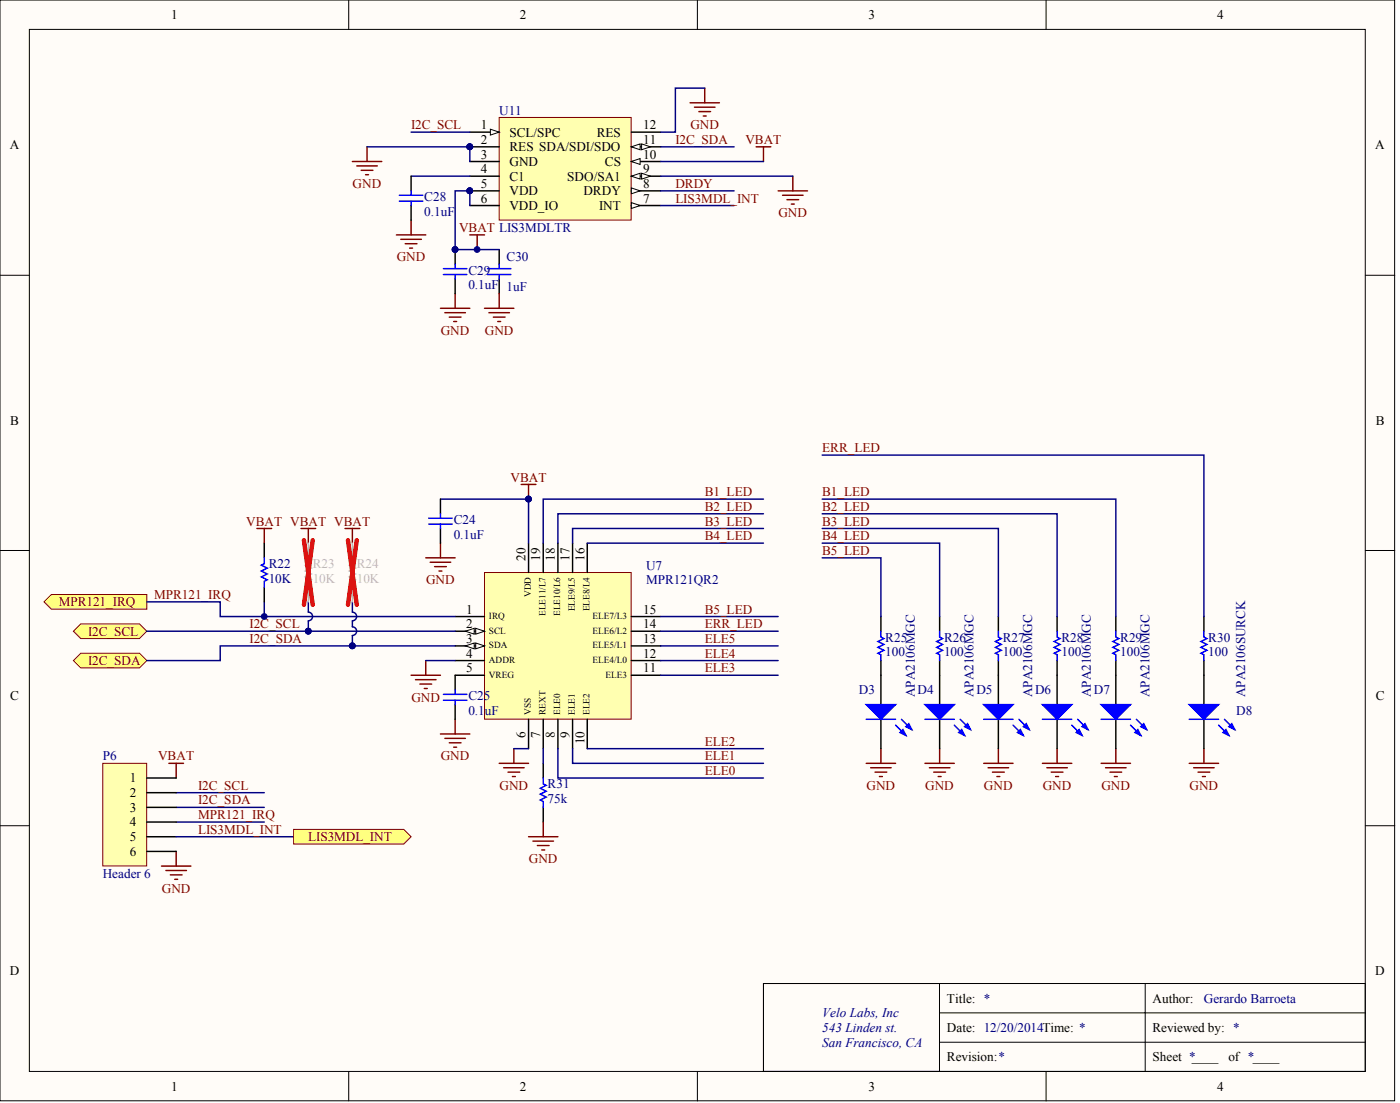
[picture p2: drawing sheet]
<svg xmlns="http://www.w3.org/2000/svg" width="402mm" height="317mm" viewBox="0 0 402 317" stroke-linecap="round" stroke-linejoin="round" font-family="sans-serif">
<defs><g id="words">
<g font-size="3.8">
<text x="49.1" y="5.5">1</text>
<text x="149.3" y="5.5">2</text>
<text x="249.5" y="5.5">3</text>
<text x="349.6" y="5.5">4</text>
<text x="138.1" y="37.1">1</text>
<text x="138.1" y="41.3">2</text>
<text x="146.3" y="39.2">SCL/SPC</text>
<text x="171.4" y="39.2">RES</text>
<text x="184.7" y="41.3">11</text>
<text x="184.7" y="37.1">12</text>
<text x="2.8" y="42.9">A</text>
<text x="138.1" y="45.5">3</text>
<text x="146.3" y="43.4">RES SDA/SDI/SDO</text>
<text x="146.3" y="47.7">GND</text>
<text x="173.8" y="47.7">CS</text>
<text x="184.7" y="45.5">10</text>
<text x="395.1" y="42.9">A</text>
<text x="138.1" y="49.8">4</text>
<text x="138.1" y="54">5</text>
<text x="146.3" y="51.9">C1</text>
<text x="163" y="51.9">SDO/SA1</text>
<text x="184.7" y="54">8</text>
<text x="184.7" y="49.8">9</text>
<text x="138.1" y="58.2">6</text>
<text x="146.3" y="56.1">VDD</text>
<text x="167.6" y="56.1">DRDY</text>
<text x="184.7" y="58.2">7</text>
<text x="146.3" y="60.3">VDD_IO</text>
<text x="172.1" y="60.3">INT</text>
<text x="3" y="122">B</text>
<text x="395.2" y="122">B</text>
<text x="151" y="161.1" transform="rotate(-90 151 161.1)">20</text>
<text x="155.2" y="161.1" transform="rotate(-90 155.2 161.1)">19</text>
<text x="159.4" y="161.1" transform="rotate(-90 159.4 161.1)">18</text>
<text x="163.6" y="161.1" transform="rotate(-90 163.6 161.1)">17</text>
<text x="167.9" y="161.1" transform="rotate(-90 167.9 161.1)">16</text>
<text x="133.9" y="176.2">1</text>
<text x="184.7" y="176.2">15</text>
<text x="133.9" y="180.5">2</text>
<text x="133.9" y="184.7">3</text>
<text x="184.7" y="184.7">13</text>
<text x="184.7" y="180.5">14</text>
<text x="133.9" y="188.9">4</text>
<text x="184.7" y="188.9">12</text>
<text x="133.9" y="193.1">5</text>
<text x="184.7" y="193.1">11</text>
<text x="3" y="201">C</text>
<text x="395.2" y="201">C</text>
<text x="151" y="211.9" transform="rotate(-90 151 211.9)">6</text>
<text x="155.2" y="211.9" transform="rotate(-90 155.2 211.9)">7</text>
<text x="159.4" y="211.9" transform="rotate(-90 159.4 211.9)">8</text>
<text x="163.6" y="211.9" transform="rotate(-90 163.6 211.9)">9</text>
<text x="167.9" y="213.8" transform="rotate(-90 167.9 213.8)">10</text>
<text x="37.3" y="224.7">1</text>
<text x="37.3" y="228.9">2</text>
<text x="37.3" y="233.2">3</text>
<text x="37.3" y="237.4">4</text>
<text x="37.3" y="241.6">5</text>
<text x="37.3" y="245.8">6</text>
<text x="2.8" y="280.1">D</text>
<text x="395.1" y="280.1">D</text>
<text x="272" y="288">Title: *</text>
<text x="331.1" y="288">Author:</text>
<text x="272" y="296.4">Date: 12/20/2014Time: *</text>
<text x="331.1" y="296.4">Reviewed by: *</text>
<text x="272" y="304.8">Revision:*</text>
<text x="331.1" y="304.8">Sheet *____</text>
<text x="352.9" y="304.8">of *____</text>
<text x="49.1" y="313.3">1</text>
<text x="149.3" y="313.3">2</text>
<text x="249.5" y="313.3">3</text>
<text x="349.6" y="313.3">4</text>
</g>
<g font-size="3.8" fill="#000080">
<text x="143.4" y="32.9">U11</text>
<text x="121.9" y="57.8">C28</text>
<text x="121.9" y="62">0.1uF</text>
<text x="145.5" y="75.1">C30</text>
<text x="134.5" y="83.1">0.1uF</text>
<text x="134.5" y="78.8">C29</text>
<text x="145.5" y="83.5">1uF</text>
<text x="130.3" y="154.7">0.1uF</text>
<text x="130.3" y="150.5">C24</text>
<text x="77.2" y="167.4">10K</text>
<text x="77.2" y="163.2">R22</text>
<text x="185.6" y="163.6">U7</text>
<text x="185.6" y="167.8">MPR121QR2</text>
<text x="254.3" y="184.2">R25</text>
<text x="271.2" y="184.2">R26</text>
<text x="288.1" y="184.2">R27</text>
<text x="304.9" y="184.2">R28</text>
<text x="321.8" y="184.2">R29</text>
<text x="347.1" y="184.2">R30</text>
<text x="254.3" y="188.5">100</text>
<text x="271.2" y="188.5">100</text>
<text x="288.1" y="188.5">100</text>
<text x="304.9" y="188.5">100</text>
<text x="321.8" y="188.5">100</text>
<text x="347.1" y="188.5">100</text>
<text x="134.5" y="201.1">C25</text>
<text x="246.7" y="199.4">D3</text>
<text x="262.8" y="200.3" transform="rotate(-90 262.8 200.3)">APA2106MGC</text>
<text x="263.6" y="199.4">D4</text>
<text x="279.6" y="200.3" transform="rotate(-90 279.6 200.3)">APA2106MGC</text>
<text x="280.5" y="199.4">D5</text>
<text x="296.5" y="200.3" transform="rotate(-90 296.5 200.3)">APA2106MGC</text>
<text x="297.3" y="199.4">D6</text>
<text x="313.4" y="200.3" transform="rotate(-90 313.4 200.3)">APA2106MGC</text>
<text x="314.2" y="199.4">D7</text>
<text x="330.2" y="200.3" transform="rotate(-90 330.2 200.3)">APA2106MGC</text>
<text x="357.6" y="200.3" transform="rotate(-90 357.6 200.3)">APA2106SURCK</text>
<text x="134.5" y="205.3">0.1uF</text>
<text x="355.1" y="205.3">D8</text>
<text x="29.5" y="218.4">P6</text>
<text x="157.3" y="226.4">R31</text>
<text x="157.3" y="230.6">75k</text>
<text x="29.5" y="252.1">Header 6</text>
<text x="345.8" y="288">Gerardo Barroeta</text>
<text x="236.2" y="292.2">Velo Labs, Inc</text>
<text x="236.2" y="296.4">543 Linden st.</text>
<text x="236.2" y="300.6">San Francisco, CA</text>
</g>
<g font-size="3.8" fill="#800000">
<text x="118.1" y="37.1">I2C_SCL</text>
<text x="194" y="41.3">I2C_SDA</text>
<text x="198.3" y="37.1">GND</text>
<text x="214.1" y="41.3">VBAT</text>
<text x="101.3" y="54">GND</text>
<text x="194" y="54">DRDY</text>
<text x="194" y="58.2">LIS3MDL_INT</text>
<text x="223.6" y="62.4">GND</text>
<text x="131.9" y="66.6">VBAT LIS3MDLTR</text>
<text x="114" y="75.1">GND</text>
<text x="126.6" y="96.1">GND</text>
<text x="139.3" y="96.1">GND</text>
<text x="236.2" y="129.9">ERR_LED</text>
<text x="146.6" y="138.3">VBAT</text>
<text x="202.4" y="142.5">B1_LED</text>
<text x="236.2" y="142.5">B1_LED</text>
<text x="202.4" y="146.7">B2_LED</text>
<text x="236.2" y="146.7">B2_LED</text>
<text x="70.7" y="150.9">VBAT VBAT VBAT</text>
<text x="202.4" y="155.2">B4_LED</text>
<text x="202.4" y="150.9">B3_LED</text>
<text x="236.2" y="155.2">B4_LED</text>
<text x="236.2" y="150.9">B3_LED</text>
<text x="236.2" y="159.4">B5_LED</text>
<text x="122.4" y="167.8">GND</text>
<text x="44.3" y="172">MPR121_IRQ</text>
<text x="16.9" y="174.1">MPR121_IRQ</text>
<text x="202.4" y="176.2">B5_LED</text>
<text x="25.3" y="182.6">I2C_SCL</text>
<text x="71.7" y="180.5">I2C_SCL</text>
<text x="71.7" y="184.7">I2C_SDA</text>
<text x="202.4" y="184.7">ELE5</text>
<text x="202.4" y="180.5">ERR_LED</text>
<text x="25.3" y="191">I2C_SDA</text>
<text x="202.4" y="188.9">ELE4</text>
<text x="202.4" y="193.1">ELE3</text>
<text x="118.2" y="201.5">GND</text>
<text x="202.4" y="214.2">ELE2</text>
<text x="45.4" y="218.4">VBAT</text>
<text x="126.6" y="218.4">GND</text>
<text x="202.4" y="218.4">ELE1</text>
<text x="56.9" y="226.8">I2C_SCL</text>
<text x="143.5" y="226.8">GND</text>
<text x="202.4" y="222.6">ELE0</text>
<text x="248.9" y="226.8">GND</text>
<text x="265.8" y="226.8">GND</text>
<text x="282.7" y="226.8">GND</text>
<text x="299.5" y="226.8">GND</text>
<text x="316.4" y="226.8">GND</text>
<text x="341.7" y="226.8">GND</text>
<text x="56.9" y="231">I2C_SDA</text>
<text x="56.9" y="235.3">MPR121_IRQ</text>
<text x="56.9" y="239.5">LIS3MDL_INT</text>
<text x="88.6" y="241.6">LIS3MDL_INT</text>
<text x="151.9" y="247.9">GND</text>
<text x="46.5" y="256.3">GND</text>
</g>
<g font-size="3.8" fill="#bfbebc">
<text x="89.8" y="167.4">10K</text>
<text x="89.8" y="163.2">R23</text>
<text x="102.5" y="167.4">10K</text>
<text x="102.5" y="163.2">R24</text>
</g>
<g font-size="2.7">
<text x="152.5" y="171.5" transform="rotate(-90 152.5 171.5)">VDD</text>
<text x="140.4" y="177.8">IRQ</text>
<text x="156.7" y="177" transform="rotate(-90 156.7 177)">ELE11/L7</text>
<text x="160.9" y="177" transform="rotate(-90 160.9 177)">ELE10/L6</text>
<text x="165.2" y="175.6" transform="rotate(-90 165.2 175.6)">ELE9/L5</text>
<text x="169.4" y="175.6" transform="rotate(-90 169.4 175.6)">ELE8/L4</text>
<text x="170.2" y="177.8">ELE7/L3</text>
<text x="140.4" y="182">SCL</text>
<text x="170.2" y="182">ELE6/L2</text>
<text x="140.4" y="186.2">SDA</text>
<text x="140.4" y="190.4">ADDR</text>
<text x="170.2" y="190.4">ELE4/L0</text>
<text x="170.2" y="186.2">ELE5/L1</text>
<text x="140.4" y="194.6">VREG</text>
<text x="173.9" y="194.6">ELE3</text>
<text x="152.5" y="205.3" transform="rotate(-90 152.5 205.3)">VSS</text>
<text x="156.7" y="205.3" transform="rotate(-90 156.7 205.3)">REXT</text>
<text x="160.9" y="205.3" transform="rotate(-90 160.9 205.3)">ELE0</text>
<text x="165.2" y="205.3" transform="rotate(-90 165.2 205.3)">ELE1</text>
<text x="169.4" y="205.3" transform="rotate(-90 169.4 205.3)">ELE2</text>
</g>
</g></defs>
<g fill="#fffcf8" stroke="#000" stroke-width=".29">
<path d="M0 0h400.6v316.2h-400.6z"/>
<path d="M8.4 8.4h383.8v299.3h-383.8z"/>
</g>
<g fill="none" stroke="#000" stroke-width=".29">
<path d="M100.2 0v8.4M200.3 0v8.4M300.5 0v8.4M0 79.1h8.4M392.2 79.1h8.5M0 158.1h8.4M392.2 158.1h8.5M0 237.2h8.4M392.2 237.2h8.5M219.3 282.5h172.9v25.2h-172.9zM219.3 282.5h50.6v25.2h-50.6zM269.9 299.3h122.3"/>
<path d="M329 282.5v8.4h-59.1M392.2 290.9h-63.2v16.9M100.2 307.8v8.4M200.3 307.8v8.4M300.5 307.8v8.4"/>
</g>
<path d="M139.2 164.4h42.1v42.1h-42.1z" fill="#ffffb0" stroke="#800000" stroke-width=".29"/>
<path d="M130.7 177.1h8.5M130.7 181.3h8.5" fill="none" stroke="#000" stroke-width=".42"/>
<g fill="#fffcf8" stroke="#000" stroke-width=".29">
<path d="M136.6 180.5l2.6 .8-2.6 .8z"/>
<path d="M133.7 181.3l2.5-.8v1.6z"/>
</g>
<path d="M130.7 185.5h8.5" fill="none" stroke="#000" stroke-width=".42"/>
<g fill="#fffcf8" stroke="#000" stroke-width=".29">
<path d="M136.6 184.7l2.6 .8-2.6 .9z"/>
<path d="M133.7 185.5l2.5-.8v1.7z"/>
</g>
<g fill="none" stroke="#000" stroke-width=".42">
<path d="M151.8 156v8.4M156 156v8.4M160.3 156v8.4M164.5 156v8.4M168.7 156v8.4M181.4 177.1h8.4M253.1 177.1v4.2M269.9 177.1v4.2M286.8 177.1v4.2M130.7 189.7h8.5M130.7 193.9h8.5M181.4 189.7h8.4"/>
<path d="M181.4 193.9h8.4M181.4 185.5h8.4M181.4 181.3h8.4M253.1 189.7v12.7M269.9 189.7v4.2M286.8 189.7v4.2M151.8 206.6v8.4M156 206.6v8.4M156 219.2v4.3M160.3 206.6v8.4M164.5 206.6v8.4M168.7 206.6v8.4"/>
<path d="M253.1 206.6v8.4M156 231.9v4.2"/>
</g>
<g fill="none" stroke="#800000" stroke-width=".42">
<path d="M149.7 139.1h4.2M151.8 139.1v4.3M73.8 151.8h4.2M75.9 151.8v4.2M86.5 151.8h4.2M88.6 151.8v4.2M99.1 151.8h4.2M101.2 151.8v4.2M126.5 156v4.2M122.3 160.2h8.4M123.6 161.5h5.9M124.8 162.7h3.4"/>
<path d="M126.1 164h.8M118.1 193.9h8.4M119.4 195.2h5.9M120.6 196.5h3.4M121.9 197.7h.8M122.3 189.7v4.2M126.5 210.8h8.5M127.8 212.1h5.9M129.1 213.3h3.3M130.3 214.6h.9M130.7 206.6v4.2M143.4 219.2h8.4"/>
<path d="M147.6 215v4.2M248.8 219.2h8.5M253.1 215v4.2M265.7 219.2h8.4M269.9 215v4.2M282.6 219.2h8.4M286.8 215v4.2M144.7 220.5h5.9M145.9 221.8h3.4M147.2 223h.8M156 236.1v4.2M250.1 220.5h5.9"/>
<path d="M251.4 221.8h3.3M252.6 223h.9M267 220.5h5.9M268.2 221.8h3.4M269.5 223h.8M283.8 220.5h5.9M285.1 221.8h3.4M286.4 223h.8M151.8 240.3h8.5M153.1 241.6h5.9M154.4 242.8h3.3M155.6 244.1h.9"/>
</g>
<g fill="none" stroke="#000080" stroke-width=".42">
<path d="M168.7 156h50.6M219.3 147.6h-59v8.4M219.3 151.8h-54.8v4.2M219.3 143.4h-63.3v12.6M75.9 172.9v4.2M189.8 177.1h33.7M122.3 189.7h8.4M189.8 193.9h33.7M189.8 189.7h33.7M189.8 185.5h33.7M189.8 181.3h33.7M147.6 215h4.2"/>
<path d="M156 215v4.2M160.3 215v8.5h59M164.5 215v4.2h54.8M168.7 215h50.6"/>
</g>
<g fill="#000080" stroke="#000080" stroke-width=".29">
<circle cx="75.9" cy="177.1" r=".82"/>
<circle cx="151.8" cy="143.3" r=".82"/>
</g>
<path d="M253.1 181.3v1.7l.8 .4-1.7 .8 1.7 .9-1.7 .8 1.7 .9-1.7 .8 .9 .4v1.7M269.9 181.3v1.7l.9 .4-1.7 .8 1.7 .9-1.7 .8 1.7 .9-1.7 .8 .8 .4v1.7M286.8 181.3v1.7l.8 .4-1.7 .8 1.7 .9-1.7 .8 1.7 .9-1.7 .8 .9 .4v1.7M248.8 206.6h8.5M257.3 208.3l2.9 2.9M259 206.6l2.9 2.9M156 223.5v1.6l.9 .5-1.7 .8 1.7 .8-1.7 .9 1.7 .8-1.7 .9 .8 .4v1.7" fill="none" stroke="#00f" stroke-width=".42"/>
<g fill="#00f" stroke="#00f" stroke-width=".42">
<path d="M248.8 202.4h8.5l-4.2 4.2z"/>
<path d="M258.5 210.4l.9-.9 .8 1.7z"/>
<path d="M260.2 208.7l.9-.8 .8 1.6z"/>
</g>
<g fill="#ffff80" stroke="#800000" stroke-width=".29">
<path d="M12.7 172.9l2.1-2.1h27.4v4.2h-27.4z" fill-rule="evenodd"/>
<path d="M21.1 189.7l2.1-2.1h16.9l2.1 2.1-2.1 2.1h-16.9z" fill-rule="evenodd"/>
<path d="M21.1 181.3l2.1-2.1h16.9l2.1 2.1-2.1 2.1h-16.9z" fill-rule="evenodd"/>
</g>
<g fill="none" stroke="#000080" stroke-width=".42">
<path d="M236.2 130.7h109.6v46.4M126.5 143.4h25.3v12.6M236.2 156h33.7v21.1M236.2 151.8h50.6v25.3M236.2 147.6h67.5v29.5M236.2 143.4h84.3v33.7M42.2 172.9h21.1v4.2h67.4M88.6 172.9v2.9a1.24 1.24 0 0 1 1.2 1.3 1.24 1.24 0 0 1-1.2 1.2v3M101.2 172.9v2.9a1.27 1.27 0 0 1 1.2 1.3 1.27 1.27 0 0 1-1.2 1.2v1.7a1.24 1.24 0 0 1 1.2 1.3 1.24 1.24 0 0 1-1.2 1.2M236.2 160.2h16.9v16.9M42.2 181.3h88.5M101.2 185.5h-37.9v4.2h-21.1"/>
<path d="M101.2 185.5h29.5M101.2 182.6v2.9M50.6 227.7h25.3M50.6 231.9h25.3M50.6 236.1h25.3"/>
</g>
<g fill="#000080" stroke="#000080" stroke-width=".29">
<circle cx="101.2" cy="185.5" r=".82"/>
<circle cx="88.5" cy="181.3" r=".82"/>
<circle cx="151.8" cy="143.3" r=".82"/>
</g>
<g fill="none" stroke="#000" stroke-width=".42">
<path d="M303.7 177.1v4.2M320.5 177.1v4.2M345.8 177.1v4.2M269.9 193.9v8.5M286.8 193.9v8.5M303.7 189.7v12.7M320.5 189.7v12.7M345.8 189.7v12.7M269.9 206.6v8.4M286.8 206.6v8.4M303.7 206.6v8.4M320.5 206.6v8.4"/>
<path d="M345.8 206.6v8.4"/>
</g>
<g fill="#00f" stroke="#00f" stroke-width=".42">
<path d="M265.7 202.4h8.4l-4.2 4.2z"/>
<path d="M275.4 210.4l.8-.9 .9 1.7z"/>
<path d="M277.1 208.7l.8-.8 .9 1.6z"/>
<path d="M282.6 202.4h8.4l-4.2 4.2z"/>
<path d="M292.3 210.4l.8-.9 .9 1.7z"/>
<path d="M294 208.7l.8-.8 .8 1.6z"/>
<path d="M316.3 202.4h8.5l-4.3 4.2z"/>
<path d="M326 210.4l.9-.9 .8 1.7z"/>
<path d="M327.7 208.7l.8-.8 .9 1.6z"/>
<path d="M299.4 202.4h8.5l-4.2 4.2z"/>
<path d="M309.1 210.4l.9-.9 .8 1.7z"/>
<path d="M310.8 208.7l.9-.8 .8 1.6z"/>
<path d="M341.6 202.4h8.5l-4.3 4.2z"/>
<path d="M351.3 210.4l.9-.9 .8 1.7z"/>
<path d="M353 208.7l.9-.8 .8 1.6z"/>
</g>
<g fill="none" stroke="#00f" stroke-width=".42">
<path d="M303.7 181.3v1.7l.8 .4-1.7 .8 1.7 .9-1.7 .8 1.7 .9-1.7 .8 .9 .4v1.7M320.5 181.3v1.7l.9 .4-1.7 .8 1.7 .9-1.7 .8 1.7 .9-1.7 .8 .8 .4v1.7M345.8 181.3v1.7l.9 .4-1.7 .8 1.7 .9-1.7 .8 1.7 .9-1.7 .8 .8 .4v1.7M265.7 206.6h8.4M274.1 208.3l3 2.9M275.8 206.6l3 2.9M282.6 206.6h8.4M291 208.3l3 2.9M292.7 206.6l2.9 2.9M299.4 206.6h8.5M307.9 208.3l2.9 2.9M309.6 206.6l2.9 2.9"/>
<path d="M316.3 206.6h8.5M324.8 208.3l2.9 2.9M326.4 206.6l3 2.9M341.6 206.6h8.5M350.1 208.3l2.9 2.9M351.7 206.6l3 2.9"/>
</g>
<g fill="none" stroke="#800000" stroke-width=".42">
<path d="M48.5 219.2h4.2M50.6 219.2v4.3M299.4 219.2h8.5M303.7 215v4.2M316.3 219.2h8.5M320.5 215v4.2M341.6 219.2h8.5M345.8 215v4.2M300.7 220.5h5.9M302 221.8h3.4M303.2 223h.9M317.6 220.5h5.9"/>
<path d="M318.8 221.8h3.4M320.1 223h.9M342.9 220.5h5.9M344.2 221.8h3.3M345.4 223h.9M46.4 248.8h8.4M47.7 250h5.9M48.9 251.3h3.4M50.2 252.5h.8M50.6 244.5v4.3"/>
</g>
<path d="M143.4 33.7h37.9v29.5h-37.9z" fill="#ffffb0" stroke="#800000" stroke-width=".29"/>
<path d="M135 38h8.4" fill="none" stroke="#000" stroke-width=".42"/>
<path d="M140.9 37.1l2.5 .9-2.5 .8z" fill="#fffcf8" stroke="#000" stroke-width=".29"/>
<path d="M135 42.2h8.4M135 46.4h8.4M135 50.6h8.4M135 54.8h8.4M135 59h8.4M181.4 59h8.4" fill="none" stroke="#000" stroke-width=".42"/>
<g fill="#000080" stroke="#000080" stroke-width=".29">
<circle cx="134.9" cy="42.1" r=".82"/>
<circle cx="134.9" cy="54.8" r=".82"/>
</g>
<path d="M181.4 58.2l2.5 .8-2.5 .9z" fill="#fffcf8" stroke="#000" stroke-width=".29"/>
<path d="M181.4 54.8h8.4" fill="none" stroke="#000" stroke-width=".42"/>
<path d="M181.4 54l2.5 .8-2.5 .9z" fill="#fffcf8" stroke="#000" stroke-width=".29"/>
<path d="M181.4 50.6h8.4" fill="none" stroke="#000" stroke-width=".42"/>
<g fill="#fffcf8" stroke="#000" stroke-width=".29">
<path d="M181.4 50.6l2.5-.8v1.6z"/>
<path d="M184.3 49.8l2.5 .8-2.5 .8z"/>
</g>
<path d="M181.4 46.4h8.4" fill="none" stroke="#000" stroke-width=".42"/>
<path d="M181.4 46.4l2.5-.9v1.7z" fill="#fffcf8" stroke="#000" stroke-width=".29"/>
<path d="M181.4 42.2h8.4" fill="none" stroke="#000" stroke-width=".42"/>
<g fill="#fffcf8" stroke="#000" stroke-width=".29">
<path d="M181.4 42.2l2.5-.9v1.7z"/>
<path d="M184.3 41.3l2.5 .9-2.5 .8z"/>
</g>
<path d="M181.4 38h8.4M143.4 71.7v4.2M143.4 80.1v4.2" fill="none" stroke="#000" stroke-width=".42"/>
<g fill="#000080" stroke="#000080" stroke-width=".29">
<circle cx="134.9" cy="42.1" r=".82"/>
<circle cx="134.9" cy="54.8" r=".82"/>
<circle cx="137" cy="71.7" r=".82"/>
</g>
<path d="M140 77.2h6.8M140 78.8h6.8M143.4 75.9v1.3M143.4 78.8v1.3" fill="none" stroke="#00f" stroke-width=".42"/>
<path d="M118.1 38h16.9M105.4 42.2h29.6v4.2M118.1 50.6h16.9M135 54.8v4.2M189.8 42.2h21.1M189.8 50.6h37.9M189.8 59h21.1M189.8 54.8h21.1M189.8 46.4h29.5" fill="none" stroke="#000080" stroke-width=".42"/>
<g fill="none" stroke="#800000" stroke-width=".42">
<path d="M101.2 46.4h8.5M102.5 47.7h5.9M103.8 48.9h3.3M105 50.2h.9M105.4 42.2v4.2M217.2 42.2h4.2M219.3 42.2v4.2M223.5 54.8h8.5M224.8 56.1h5.9M226.1 57.3h3.3M227.3 58.6h.9M227.7 50.6v4.2"/>
<path d="M113.9 67.5h8.4M115.1 68.7h5.9M116.4 70h3.4M117.7 71.3h.8M118.1 63.3v4.2M135 67.5h4.2M137.1 67.5v4.2M126.5 88.5h8.5M127.8 89.8h5.9M129.1 91.1h3.3M130.3 92.3h.9M130.7 84.3v4.2"/>
<path d="M139.2 88.5h8.4M140.4 89.8h5.9M141.7 91.1h3.4M143 92.3h.8M143.4 84.3v4.2"/>
</g>
<path d="M29.5 219.2h12.6v29.5h-12.6z" fill="#ffffb0" stroke="#800000" stroke-width=".29"/>
<path d="M42.2 223.5h8.4M42.2 227.7h8.4M42.2 231.9h8.4M42.2 236.1h8.4M42.2 240.3h8.4M42.2 244.5h8.4" fill="none" stroke="#000" stroke-width=".42"/>
<path d="M202.4 25.3h-8.4v12.7h-4.2M50.6 240.3h33.8" fill="none" stroke="#000080" stroke-width=".42"/>
<path d="M198.2 29.5h8.5M199.5 30.8h5.9M200.8 32.1h3.3M202 33.3h.9M202.4 25.3v4.2" fill="none" stroke="#800000" stroke-width=".42"/>
<path d="M84.4 238.2h31.6l2.1 2.1-2.1 2.1h-31.6z" fill-rule="evenodd" fill="#ffff80" stroke="#800000" stroke-width=".29"/>
<path d="M118.1 50.6v4.2M118.1 59v4.3M130.7 71.7v4.2M130.7 80.1v4.2M75.9 156v4.2M126.5 143.4v4.2M126.5 151.8v4.2M75.9 168.6v4.3M130.7 193.9v4.3M130.7 202.4v4.2" fill="none" stroke="#000" stroke-width=".42"/>
<g fill="none" stroke="#00f" stroke-width=".42">
<path d="M114.7 57.8h6.8M114.7 56.1h6.8M118.1 54.8v1.3M118.1 57.8v1.2M127.4 78.8h6.7M127.4 77.2h6.7M130.7 75.9v1.3M130.7 78.8v1.3M123.2 150.5h6.7M123.2 148.8h6.7M126.5 147.6v1.2M126.5 150.5v1.3"/>
<path d="M75.9 160.2v1.7l-.8 .4 1.7 .9-1.7 .8 1.7 .9-1.7 .8 1.7 .8-.9 .5v1.6M127.4 199.4h6.7M130.7 198.2v1.2M127.4 201.1h6.7M130.7 201.1v1.3"/>
</g>
<path d="M88.6 156v5.9l-.9 .4 1.7 .9-1.7 .8 1.7 .9-1.7 .8 1.7 .8-.8 .5v5.9M101.2 156v5.9l-.8 .4 1.7 .9-1.7 .8 1.7 .9-1.7 .8 1.7 .8-.9 .5v5.9" fill="none" stroke="#bfbebc" stroke-width=".42"/>
<path d="M87.3 155.2l2.5 18.5M89.8 155.2l-2.5 18.5M100 155.2l2.5 18.5M102.5 155.2l-2.5 18.5" fill="none" stroke="#f00" stroke-width="1.3"/>
<path d="M135 54.8h-4.3v16.9h12.7" fill="none" stroke="#000080" stroke-width=".42"/>
<g fill="#000080" stroke="#000080" stroke-width=".29">
<circle cx="130.7" cy="71.7" r=".82"/>
<circle cx="134.9" cy="54.8" r=".82"/>
</g>
<use href="#words"/>
</svg>
